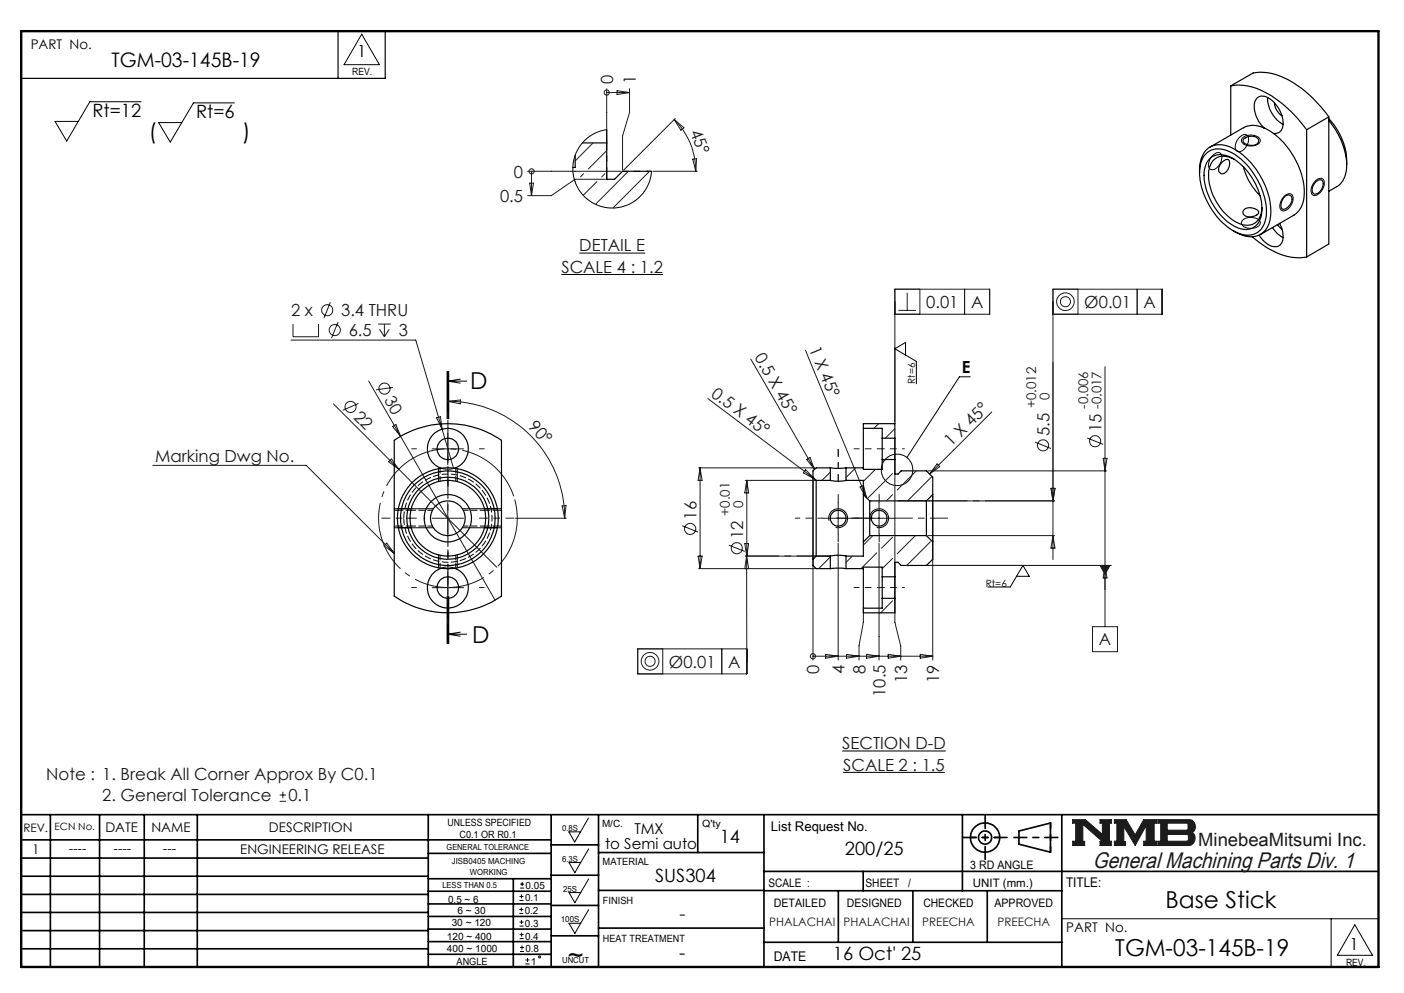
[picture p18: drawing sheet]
<svg xmlns="http://www.w3.org/2000/svg" width="297mm" height="210mm" viewBox="0 0 297 210" stroke-linecap="round" stroke-linejoin="round" font-family="sans-serif">
<defs><g id="words">
<g font-size="4.9">
<text x="99.5" y="82.3">D</text>
<text x="99.9" y="136">D</text>
<text x="246.5" y="192">Base Stick</text>
<text x="120.1" y="203.7">~</text>
<text x="235.9" y="202.1">TGM-03-145B-19</text>
</g>
<g font-size="4.7">
<text x="31.5" y="29.3">(</text>
<text x="51.3" y="29.3">)</text>
</g>
<text font-size="4.7" fill="#191924" x="231.2" y="183.6">General Machining Parts Div. 1</text>
<text font-size="4.2" x="23.6" y="14.3">TGM-03-145B-19</text>
<g font-size="3.9">
<text x="19.6" y="24.8">Rt=12</text>
<text x="41.5" y="25">Rt=6</text>
<text x="152.2" y="178.4">14</text>
<text x="178.7" y="180.8">200/25</text>
<text x="138.6" y="186.6">SUS304</text>
<text x="143.7" y="202.9">-</text>
<text x="176.2" y="203.1">16 Oct' 25</text>
</g>
<g font-size="3.9" fill="#191924">
<text x="253.5" y="178.9">MinebeaMitsumi Inc.</text>
<text x="143.7" y="194.7">-</text>
</g>
<g font-size="3.5">
<text x="75.6" y="12.1">1</text>
<text x="203.5" y="79">E</text>
<text x="285.5" y="200.9">1</text>
</g>
<g font-size="3.5" fill="#191924">
<text x="129.7" y="17.8" transform="rotate(-90 129.7 17.8)">0</text>
<text x="134.5" y="17.8" transform="rotate(-90 134.5 17.8)">1</text>
<text x="145.9" y="27.8" transform="rotate(69 145.9 27.8)">45°</text>
<text x="108.7" y="37.6">0</text>
<text x="105.8" y="42.7">0.5</text>
<text x="122.6" y="53.1">DETAIL E</text>
<text x="118.8" y="57.7">SCALE 4 : 1.2</text>
<text x="195.9" y="65.1">0.01</text>
<text x="205.4" y="65.1">A</text>
<text x="229.4" y="65.1">Ø0.01</text>
<text x="241.9" y="65.1">A</text>
<text x="61.6" y="66.9">2 x</text>
<text x="72.2" y="66.9">3.4 THRU</text>
<text x="73.8" y="71.1">6.5</text>
<text x="84.4" y="71.1">3</text>
<text x="159.5" y="75.5" transform="rotate(60 159.5 75.5)">0.5 X 45°</text>
<text x="171.1" y="73.8" transform="rotate(68 171.1 73.8)">1 X 45°</text>
<text x="150.2" y="83.7" transform="rotate(37 150.2 83.7)">0.5 X 45°</text>
<text x="74.6" y="88.4" transform="rotate(45 74.6 88.4)">22</text>
<text x="81.2" y="84.5" transform="rotate(60 81.2 84.5)">30</text>
<text x="111.6" y="90.3" transform="rotate(47 111.6 90.3)">90°</text>
<text x="201.2" y="94.6" transform="rotate(-45 201.2 94.6)">1 X 45°</text>
<text x="222" y="92.2" transform="rotate(-90 222 92.2)">5.5</text>
<text x="233" y="91.3" transform="rotate(-90 233 91.3)">15</text>
<text x="32.8" y="97.6">Marking Dwg No.</text>
<text x="147.3" y="109.9" transform="rotate(-90 147.3 109.9)">16</text>
<text x="157.2" y="114" transform="rotate(-90 157.2 114)">12</text>
<text x="232.5" y="136.5">A</text>
<text x="141.5" y="141.2">Ø0.01</text>
<text x="154.1" y="141.2">A</text>
<text x="173.3" y="142.5" transform="rotate(-90 173.3 142.5)">0</text>
<text x="178.7" y="142.5" transform="rotate(-90 178.7 142.5)">4</text>
<text x="183.1" y="142.5" transform="rotate(-90 183.1 142.5)">8</text>
<text x="187.3" y="147.4" transform="rotate(-90 187.3 147.4)">10.5</text>
<text x="191.9" y="144.5" transform="rotate(-90 191.9 144.5)">13</text>
<text x="198.7" y="144.5" transform="rotate(-90 198.7 144.5)">19</text>
<text x="178.2" y="158.4">SECTION D-D</text>
<text x="9.8" y="164.9">Note : 1. Break All Corner Approx By C0.1</text>
<text x="178.4" y="163">SCALE 2 : 1.5</text>
<text x="21.6" y="169.4">2. General Tolerance</text>
<text x="61" y="169.4">0.1</text>
</g>
<g font-size="3.2">
<text x="128" y="179.5">to Semi auto</text>
<text x="134.2" y="176.3">TMX</text>
</g>
<g font-size="2.8">
<text x="6.5" y="10.4">PART No.</text>
<text x="22.3" y="175.9">DATE</text>
<text x="32" y="175.9">NAME</text>
<text x="56.9" y="175.9">DESCRIPTION</text>
<text x="163.1" y="175.7">List Request No.</text>
<text x="6.8" y="180.6">1</text>
<text x="14.5" y="180.3">----</text>
<text x="24" y="180.3">----</text>
<text x="34.5" y="180.3">---</text>
<text x="50.8" y="180.7">ENGINEERING RELEASE</text>
<text x="225.5" y="187.6">TITLE:</text>
<text x="225.6" y="197.2">PART No.</text>
<text x="163.7" y="203.2">DATE</text>
</g>
<g font-size="2.8" fill="#191924">
<text x="219.2" y="86.4" transform="rotate(-90 219.2 86.4)">+0.012</text>
<text x="222" y="84.7" transform="rotate(-90 222 84.7)">0</text>
<text x="230.2" y="86.5" transform="rotate(-90 230.2 86.5)">-0.006</text>
<text x="233" y="86.5" transform="rotate(-90 233 86.5)">-0.017</text>
<text x="157.2" y="107.4" transform="rotate(-90 157.2 107.4)">0</text>
<text x="154.4" y="109.1" transform="rotate(-90 154.4 109.1)">+0.01</text>
</g>
<g font-size="2.5">
<text x="4.9" y="175.9">REV.</text>
<text x="205.2" y="183.8">3 RD ANGLE</text>
<text x="162.5" y="187.5">SCALE :</text>
<text x="163.7" y="191.7">DETAILED</text>
<text x="179.2" y="191.9">DESIGNED</text>
<text x="183.1" y="187.5">SHEET</text>
<text x="192.1" y="187.5">/</text>
<text x="195.3" y="191.9">CHECKED</text>
<text x="205.8" y="187.5">UNIT (mm.)</text>
<text x="210.4" y="191.9">APPROVED</text>
</g>
<g font-size="2.5" fill="#191924">
<text x="162.7" y="195.9">PHALACHAI PHALACHAI</text>
<text x="195.1" y="195.9">PREECHA</text>
<text x="211" y="195.9">PREECHA</text>
</g>
<g font-size="2.1">
<text x="74.5" y="16">REV.</text>
<text x="193.6" y="81.2" transform="rotate(-90 193.6 81.2)">Rt=6</text>
<text x="208.5" y="124.1">Rt=6</text>
<text x="11.6" y="175.6">ECN No.</text>
<text x="94.7" y="174.7">UNLESS SPECIFIED</text>
<text x="97.2" y="177.3">C0.1 OR R0.1</text>
<text x="127.3" y="174.9">M/C.</text>
<text x="148.6" y="175">Q'ty</text>
<text x="127.5" y="183">MATERIAL</text>
<text x="94.8" y="191">0.5 ~ 6</text>
<text x="111.1" y="190.6">0.1</text>
<text x="111.2" y="188">0.05</text>
<text x="127.6" y="191.1">FINISH</text>
<text x="95.6" y="195.9">30 ~ 120</text>
<text x="96.8" y="193.3">6 ~ 30</text>
<text x="111" y="193.4">0.2</text>
<text x="111.1" y="196.1">0.3</text>
<text x="94.5" y="198.8">120 ~ 400</text>
<text x="94.5" y="201.3">400 ~ 1000</text>
<text x="111.1" y="198.7">0.4</text>
<text x="111.2" y="201.4">0.8</text>
<text x="127.6" y="199.2">HEAT TREATMENT</text>
<text x="96.6" y="204.1">ANGLE</text>
<text x="112.3" y="204.1">1</text>
<text x="284.7" y="204.3">REV.</text>
</g>
<g font-size="1.8">
<text x="94.5" y="179.8">GENERAL TOLERANCE</text>
<text x="118.9" y="175.7">0.8S</text>
<text x="95.6" y="182.8">JISB0405 MACHING</text>
<text x="99.4" y="185.1">WORKING</text>
<text x="118.9" y="182.2">6.3S</text>
<text x="93.6" y="187.8">LESS THAN 0.5</text>
<text x="119.1" y="188.6">25S</text>
<text x="118.6" y="195.1">100S</text>
<text x="118.9" y="203.6">UNCUT</text>
</g>
</g></defs>
<g fill="none" stroke="#000" stroke-width=".35">
<path d="M4.5 172.3h287.1M4.5 177.6h112.1M10.7 172.3v32.2M21.1 172.3v32.2M30.5 172.3v32.2M41.7 172.3v32.2M90.6 172.3v32.2M116.6 172.3v32.2M116.6 178.7h10M126.6 172.3v32.2M147.6 172.3v8M161.6 172.3v32.2"/>
<path d="M203.6 172.3v16.1M215.5 175.7l6.7-1.6v6.1l-6.7-1.7zM224.6 172.3v32.2M4.5 185.3h86.1M4.5 181.5h86.1M4.5 189.2h86.1M4.5 193h86.1M4.5 196.8h86.1M90.6 199.1h26M90.6 193.8h26M90.6 188.5h26M90.6 191.2h26"/>
<path d="M90.6 180.5h26M90.6 185.8h26M90.6 196.5h26M108.6 185.8v18.5M116.6 185.1h10M116.6 191.5h10M116.6 197.9h10M126.6 196.3h35M126.6 188.3h35M126.6 180.3h35M161.6 184.3h130M161.6 199.3h63"/>
<path d="M161.6 188.4h63M177.3 188.4v10.9M182.6 184.3v4.1M193.1 188.4v10.9M208.8 188.4v10.9M4.5 200.7h86.1M90.6 201.8h26"/>
<circle cx="208.4" cy="177.1" r="3.1"/>
<circle cx="208.4" cy="177.1" r="1.4"/>
</g>
<path d="M226.9 173.3h2.7l3.6 3.2v-2.4h-.5v-.8h2.4v.8h-.4v3.8h.4v.9h-2.4v-.9h.5l-4.1-3.6v3.6h.3v.9h-2.5v-.9h.6v-3.8h-.6zM235.7 173.3h2.5l1.9 3.3 1.8-3.3h2.8v.8h-.5v3.8h.5v.9h-2.8v-.9h.6v-3.3l-2.4 4.2-2.4-4v3.2h.4v.8h-2.4v-.9h.6v-3.8h-.6zM244.9 173.3h6.6a1.48 1.48 0 0 1 1.3 1.2 1.48 1.48 0 0 1-.7 1.6 1.48 1.48 0 0 1 .7 1.6 1.48 1.48 0 0 1-1.4 1.1h-6.5v-.9h.6v-3.8h-.6zM246.9 174.1h4.1l.3 .2v1l-.3 .3h-4.1zM246.9 176.5h4.2l.3 .3v.8l-.4 .3h-4.1z" fill="none" stroke="#191924" stroke-width=".21"/>
<path d="M76.5 7.2l3.8 6.5h-7.5zM120.3 175.9h2.5l-1.2 2.2zM124.5 173l-1.7 2.9M124.5 179.5l-1.7 2.9M120.4 182.4h2.4l-1.2 2.2zM120.4 188.8h2.4l-1.2 2.1zM120.4 195.3h2.4l-1.2 2.1zM124.5 185.9l-1.7 2.9M124.5 192.4l-1.7 2.9M224.6 194.3h67M281.6 194.3v10.2M286.6 195.6l3.7 6.4h-7.4z" fill="none" stroke="#000" stroke-width=".21"/>
<path d="M4.5 6.6h287.1" fill="none" stroke="#000" stroke-width=".21" stroke-dasharray="6.3 1.3 1.3 1.3" stroke-dashoffset="1.9"/>
<path d="M71.5 6.6v10M81.5 6.6v10h-77" fill="none" stroke="#000" stroke-width=".25"/>
<path d="M205.3 177.1h6.2M222.2 174v6.2" fill="none" stroke="#000" stroke-width=".35" stroke-dasharray="15.2 1.3 1.3 1.3" stroke-dashoffset="14.1"/>
<path d="M203.8 177.1h9.2M208.4 172.5v9.2M214.5 177.1h9.3" fill="none" stroke="#000" stroke-width=".35" stroke-dasharray="15.2 1.3 1.3 1.3" stroke-dashoffset="12.5"/>
<path d="M4.5 6.6h287.1v197.9h-287.1z" fill="none" stroke="#000" stroke-width=".5"/>
<path d="M226.9 173.3v.8h.6v3.8h-.6v.9h2.5v-.9h-.3v-3.6l4.1 3.6h-.5v.9h2.4v-.9h-.4v-3.8h.4v-.8h-2.4v.8h.5v2.4l-3.6-3.2zM235.7 173.3v.8h.6v3.8h-.6v.9h2.4v-.8h-.4v-3.2l2.4 4 2.4-4.2v3.3h-.6v.9h2.8v-.9h-.5v-3.8h.5v-.8h-2.8l-1.8 3.3-1.9-3.3zM246.9 176.5h4.2l.3 .2v1l-.3 .2h-4.2zM244.9 173.3v.8h.6v3.8h-.6v.9h6.9l.7-.5 .3-.9-.1-.7-.6-.6a1.48 1.48 0 0 0 .7-1.6 1.48 1.48 0 0 0-1.3-1.2zM246.9 174.1h4.1l.3 .2v1.1l-.2 .2h-4.2z" fill-rule="evenodd" fill="#191924"/>
<g fill="none" stroke="#191924" stroke-width=".21">
<path d="M128.3 19.6h.1M128.3 18.8v10.1M128.3 19.6h4.9M130.5 19.2l2.7 .4-2.7 .4zM133.2 18.8v5l-1.5 5v7.1M111.6 36.2h19.8M112 38.7h.9l-.5 2.7zM112.4 36.2v5.2M112.4 36.2h.1M128.1 37.9h-6.5l-5 3.5h-5M138.1 36.2h9.4M142.6 25.3l2.1 1.7-.7 .5z"/>
<path d="M142.6 25.3a15.2 15.2 0 0 1 4.6 10.9M142.8 25.1l-10.9 10.9M146.5 33.6h.9l-.2 2.6zM61.6 71.9h26.3l5.6 18.9M62 68.5v2.7h5.4v-2.7M69.9 63.9l-1.4 3.4M71.5 68.1l-1.4 3.4M80 68.5h2.7M80.3 69.6l1 1.6M81.3 68.5v2.7M82.3 69.6l-1 1.6M158.8 75.9l13.5 23.4"/>
<path d="M170.4 74.1l12.9 31.2M189.3 66.5h20v-5.3h-20v28.4M190 65.6h3.8M191.9 61.9v3.7M194.6 61.2v5.3M204 61.2v5.3M222.7 66.5h23.2v-5.3h-23.2v57.1M228 61.2v5.3M233.8 77.5v55M240.6 61.2v5.3M32.3 98.4h32.5l18.6 18.6M70.5 85.4l13.8 13.8"/>
<path d="M75.8 85.3l-3.3 1.5M78 80.6l26.7 46.3M82.2 97.6l.6-.5 1.5 2.1zM83 90.2l.7-.4 1 2.5zM83.1 81.9l-3.5 .5M84.3 99.2l20.8 20.8M91.4 94.9h6.7M92.4 88.4l.8-.3 .3 2.7zM93.5 90.8l2.5 8.3M94.7 91.6v6.7M94.7 84.9a24.7 24.7 0 0 1 24.8 24.7M94.7 84.9l2.7-.3v.8z"/>
<path d="M147.8 98.9h24.5M148.1 98.9v21.4M148.1 98.9l.4 2.7h-.8zM149.8 84.3l22.5 17M170.4 99.3l1.9 2-2.4-1.3zM170.6 97.2l.7-.4 1 2.5zM189.3 92.9v38.7l1.2 5v3M196.3 99.6h37.8M198.2 98.1l.6 .6-2.2 1.6zM209.8 87.1l-13.2 13.2M219 93.5l3.3 1.4M230 92.6l3.4 1.4"/>
<path d="M233.4 96.9h.8l-.4 2.7zM81.8 114.9l1.6 2.1-2.2-1.5zM91.4 109.6h6.7M94.7 106.2v6.7M109 109.6h10.8M118.9 107l.8-.1-.2 2.7zM144.3 111.2l3.4 1.3M147.7 117.6h.8l-.4 2.7zM154.2 115.3l3.4 1.3M157.7 117.6h14.6M157.7 101.6h14.6M158 101.6v16l-.4-2.6h.8l-.8 5.3"/>
<path d="M158 101.6l.4 2.6h-.8zM172 101.2v38.4M174 109.6h6.6M177.3 114.9v24.7M177.3 106.2v6.7M181.9 103l.8-.4 .6 2.7zM182.6 109.6h6.7M185.9 114.9v24.7M185.9 106.2v6.7M196 119.6h39.1M196.3 105.9h26.8M196.3 113.3h26.8"/>
<path d="M197.3 104.9v34.7M222.3 103.3h.9l-.5 2.6zM222.4 103.3l.3 2.6M222.7 113.3l.5 2.6h-.9zM232.7 119.6h2.1l-1 1.9zM233.8 119.6l.4 2.6h-.8zM91.4 124.3h6.7M94.7 120.9v6.7M134.9 137.2h23.1v5.3h-23.1zM140.2 137.2v5.3M147.8 120.3h24.5M152.7 137.2v5.3"/>
<path d="M158.4 120.3l-.5-2.7 .1 22.3M172 138.8h.1M172 138.8h25.3M174.7 138.4l2.6 .4-2.6 .4zM179.1 138.4l2.6 .4-2.6 .4zM182.6 128.9v2.7l-.9 5v3M183.3 138.4l2.6 .4-2.6 .4zM187.9 138.4l2.6 .4-2.6 .4zM194.7 138.4l2.6 .4-2.6 .4zM231.1 132.5h5.3v5.3h-5.3zM59.2 169.5h1.3M59.2 168.1h1.3"/>
<path d="M59.8 167.5v1.3"/>
<circle cx="128.3" cy="19.6" r=".54"/>
<circle cx="112.5" cy="36.2" r=".54"/>
<circle cx="69.2" cy="65.6" r="1.18"/>
<circle cx="70.8" cy="69.8" r="1.18"/>
<circle cx="225.4" cy="63.8" r="1.88"/>
<circle cx="225.4" cy="63.8" r="1.06"/>
<circle cx="74.2" cy="86" r="1.18"/>
<circle cx="81.3" cy="82.2" r="1.18"/>
<circle cx="220.6" cy="94.2" r="1.17"/>
<circle cx="231.7" cy="93.3" r="1.18"/>
<circle cx="146" cy="111.9" r="1.17"/>
<circle cx="155.9" cy="115.9" r="1.18"/>
<circle cx="137.5" cy="139.9" r="1.07"/>
<circle cx="137.5" cy="139.9" r="1.86"/>
<circle cx="172" cy="138.8" r=".54"/>
</g>
<g fill="none" stroke="#000" stroke-width=".21">
<path d="M29.8 21.5h-10.8l-4.9 8.3-2.5-4.1h4.9M49.6 21.8h-8.7l-4.9 8.2-2.5-4.1h5M256.6 32.8a.96 .96 0 0 1 1-.6 .96 .96 0 0 1 .8 .8 2.68 2.68 0 0 1-2 2.9 1.28 1.28 0 0 1-.5-2zM262.1 29.1l.2-.1a.99 .99 0 0 1 1-.6 .99 .99 0 0 1 .8 .8 2.77 2.77 0 0 1-2.1 2.9 1.26 1.26 0 0 1-.5-2zM262.9 29.1a2.69 2.69 0 0 1 3.7 .3 1.35 1.35 0 0 1-1.7 1.5 1.81 1.81 0 0 1-2.3-1.3zM278.3 38.2a.98 .98 0 0 1 1-.5 .98 .98 0 0 1 .8 .8 2.76 2.76 0 0 1-2 2.8h-.2a1.47 1.47 0 0 1-.3-2.1zM118.8 58h21.5M122.5 53.5h14M262.8 46.6a2.63 2.63 0 0 1 3.8 .4 1.64 1.64 0 0 1-2.1 1.3h-.2a1.42 1.42 0 0 1-1.7-1.4zM271.7 41.5l.2-.2a.98 .98 0 0 1 1.3-.2 .98 .98 0 0 1 .3 1.3 2.44 2.44 0 0 1-2.2 2.2 1.22 1.22 0 0 1-.4-1.8zM94.6 78.6v10M94.8 78.6v10"/>
<path d="M94.9 78.6v10M189.3 73.5v15.8M191.6 75.1v-2.7l-2.3 1.4 4.6 2.6v4.8M205.2 79.7h-2.2l-11.2 17.1M92.7 99.1v2.7M94.7 80.6h4M94.7 80.6l2.7 .4M96.7 99.1v2.7M97.4 80.2l-2.7 .4M83.4 107.6h8.3M83.4 111.6h8.3M92.7 117.3v2.8"/>
<path d="M96.7 117.3v2.8M97.8 107.6h8.3M97.8 111.6h8.3M175.4 110.1a2 2 0 0 1 1.7-2.5 2 2 0 0 1 2.2 2.2 2 2 0 0 1-2.5 1.7M184 110.1a2 2 0 0 1 1.8-2.5 2 2 0 0 1 2.2 2.2 2 2 0 0 1-2.5 1.7M196.3 119.6h20.4M94.6 126.1v10M94.7 134.1h4M94.7 134.1l2.7 .4M94.8 126.1v10M94.9 126.1v10zM97.4 133.7l-2.7 .4"/>
<path d="M215.1 121.9h2.6l-1.3-2.3-2.7 4.5h-4.7M178.2 158.8h21.9M178.4 163.3h21.5M109.9 193.2h.8M109.9 192.3h.8M109.9 195.9h.8M109.9 195h.8M109.9 190.4h.8M109.9 189.6h.8M109.9 198.5h.9M109.9 197.7h.9M110 187.8h.9"/>
<path d="M110 187h.9M110.3 191.9v.8M110.3 189.2v.8M110.3 194.6v.8M110.3 197.2v.9M110.4 199.9v.9M110.5 186.5v.9M110 201.2h.8M110 200.4h.8M111.2 203.9h.8M111.2 203h.8M111.6 202.6v.8"/>
<circle cx="189.8" cy="99.4" r="3.3"/>
<circle cx="114.1" cy="202.4" r=".21"/>
</g>
<path d="M108.8 105.3a14.7 14.7 0 0 0-24.5-6 14.7 14.7 0 0 0 6.5 24.4 14.7 14.7 0 0 0 18.3-17.4l-.3-1" fill="none" stroke="#191924" stroke-width=".21" stroke-dasharray="15.2 1.3 1.3 1.3" stroke-dashoffset="-.4" stroke-linecap="butt"/>
<path d="M94.8 78.6v57.5" fill="none" stroke="#000" stroke-width=".21" stroke-dasharray="6.3 1.3 1.3 1.3" stroke-dashoffset="-.2"/>
<path d="M131.7 36.2h6.1M186.7 94.9h-6M186.7 124.2h-6" fill="none" stroke="#191924" stroke-width=".21" stroke-dasharray="15.2 1.3 1.3 1.3" stroke-dashoffset="14.1"/>
<path d="M191.3 94.9h-4.6M191.3 124.2h-4.6" fill="none" stroke="#191924" stroke-width=".21" stroke-dasharray="15.2 1.3 1.3 1.3" stroke-dashoffset="14.8"/>
<path d="M177.3 101.9v-6.9" fill="none" stroke="#191924" stroke-width=".21" stroke-dasharray="15.2 1.3 1.3 1.3" stroke-dashoffset="13.7"/>
<path d="M177 109.6h7.7" fill="none" stroke="#191924" stroke-width=".21" stroke-dasharray="15.2 1.3 1.3 1.3" stroke-dashoffset="13.3"/>
<path d="M128.4 37.9v-8.7" fill="none" stroke="#191924" stroke-width=".21" stroke-dasharray="15.2 1.3 1.3 1.3" stroke-dashoffset="12.8"/>
<path d="M175.7 117.6h-18.1" fill="none" stroke="#191924" stroke-width=".21" stroke-dasharray="15.2 1.3 1.3 1.3" stroke-dashoffset="8.1"/>
<path d="M190 105.9h33.1" fill="none" stroke="#191924" stroke-width=".21" stroke-dasharray="15.2 1.3 1.3 1.3" stroke-dashoffset=".6"/>
<g fill="none" stroke="#191924" stroke-width=".21" stroke-dasharray="15.2 1.3 1.3 1.3">
<path d="M88.1 94.9h-1M94.8 88.2v-1M101.4 94.9h1M94.8 117.6v-1M94.8 101.6v1M177.3 106.2v-1.6M177.3 112.9v1.7M180.7 109.6h1.6M182.7 109.6h-1.7M186 106.2v-1.6M186 112.9v1.7M88.1 124.2h-1"/>
<path d="M94.8 130.9v1M101.4 124.2h1"/>
</g>
<path d="M174 109.6h-5.8" fill="none" stroke="#191924" stroke-width=".21" stroke-dasharray="15.2 1.3 1.3 1.3" stroke-dashoffset="14.3"/>
<path d="M189.3 109.6h11.2" fill="none" stroke="#191924" stroke-width=".21" stroke-dasharray="15.2 1.3 1.3 1.3" stroke-dashoffset="11.6"/>
<path d="M88.1 109.6h-7.3M94.8 102.9v-7.3M94.8 116.2v7.4M101.4 109.6h7.4" fill="none" stroke="#191924" stroke-width=".21" stroke-dasharray="15.2 1.3 1.3 1.3" stroke-dashoffset="13.5"/>
<path d="M232.7 119.6h2.1l-1 1.9z" fill="#191924"/>
<g fill="none" stroke="#000" stroke-width=".25">
<path d="M260.3 18.2a12.3 12.3 0 0 1 9.3 2.5 27.1 27.1 0 0 1 6.8 6.7M260.3 18.2l4.8-2.8a12.6 12.6 0 0 1 9.8 3 28.1 28.1 0 0 1 6.2 6.3M260.3 18.2v10.4M121.7 32.8v2.6h-.5M123.2 30.2h5.1M128.3 27.4v2.8M128.3 30.2v7.7h1.7l1.7-1.7h6.1M253.8 36.5a5.7 5.7 0 0 1 2.3-5.5 5.7 5.7 0 0 1 5.6 .9 16.4 16.4 0 0 1 7.1 13.8 4.2 4.2 0 0 1-4.9 4.3l-1.3-.3-1.8-.9M255 32.6a4 4 0 0 1 5-.6 15.2 15.2 0 0 1 7.6 10.1 6.8 6.8 0 0 1-1.5 7 4.9 4.9 0 0 1-5.3-.3 15.6 15.6 0 0 1-7-12.8 5.4 5.4 0 0 1 1.2-3.4zM255.9 33.5a4.4 4.4 0 0 1 5.6 .5 13.2 13.2 0 0 1 5.4 11.3 3.5 3.5 0 0 1-5.4 2.7 13.1 13.1 0 0 1-6.8-11.8 4.7 4.7 0 0 1 1.2-2.7zM258.6 34.2a.96 .96 0 0 1 1.4-.2 2.29 2.29 0 0 1-1.5 2.8 1.09 1.09 0 0 1-.4-1.9zM261.1 33.7a3.3 3.3 0 0 0-5 1.1 8.8 8.8 0 0 0 1 7.6 9.5 9.5 0 0 0 6.4 5.2 3.1 3.1 0 0 0 3.4-3.3v-.4"/>
<path d="M263 35.3a13.8 13.8 0 0 0 3.6 6.1M263.2 29.3a2.11 2.11 0 0 1 3 .3 1.42 1.42 0 0 1-2 1.1 1.14 1.14 0 0 1-1.2-1.1zM267.4 27a4.8 4.8 0 0 0-4.4 0l-7 4.1M267.4 27l2 1.2M267.4 27a6.1 6.1 0 0 1-1.9-5.5 1.81 1.81 0 0 1 3-.7 6.1 6.1 0 0 1 2.7 6.5 1.55 1.55 0 0 1-1.8 .9M268.1 20.6a6.6 6.6 0 0 0 3.3 5.7M269.4 28.2a16.6 16.6 0 0 1 6.5 13.2 4.9 4.9 0 0 1-2.2 4.1l-7.1 4.1M269.6 21.8a3.6 3.6 0 0 0 1.6 2.7M276.4 27.4v27M278.3 38.5a.87 .87 0 0 1 .8-.5 .87 .87 0 0 1 .8 .5 2.15 2.15 0 0 1-1.9 2.5 1.44 1.44 0 0 1 0-2.1zM281.1 25.5a14.7 14.7 0 0 1 3.7 10.8 4.3 4.3 0 0 1-2 3.2l-1.7 1M281.1 25.1a13.6 13.6 0 0 1 3.8 9.8"/>
<path d="M281.1 24.7l-4.7 2.7M281.1 24.7v26.9l-4.7 2.8M263.1 44.4a2.22 2.22 0 0 1 3.2 .5 2.16 2.16 0 0 1-3.2 .5l-.2-.4zM264.9 50.1a15.1 15.1 0 0 0 10.4 4.4l1.1-.1M269.2 48.1a5.7 5.7 0 0 0 2.2 2.2M270.2 47.5l1 .9M270.7 47.2l.1 .2a4.2 4.2 0 0 1 .1 4.3 2.53 2.53 0 0 1-3.5-.7l-1.1-1.3M271.9 41.5a.88 .88 0 0 1 1.1-.1 .88 .88 0 0 1 .3 1.2 2.02 2.02 0 0 1-2 1.6 2.11 2.11 0 0 1 .6-2.7zM83.4 93.1a20 20 0 0 1 22.7 0v33a20 20 0 0 1-22.7 0zM93.3 99a4.3 4.3 0 0 1-2.1-6.7 4.3 4.3 0 0 1 7 0 4.3 4.3 0 0 1-2 6.7M175.6 98.9l1 .2 2.4-.2M175.6 98.9v2.7"/>
<path d="M175.6 98.9h-3l-.6 .7v1.3M179 98.9v2.7M179 98.9h3.6M182.6 90.6v8.3M182.6 90.6v-1h6.7v3.1M182.6 90.6h4v2.1M186.6 92.7v4.5M186.6 97.2v2.1h-4v-.4M186.6 97.2h2.7M186.6 92.7h2.7M189.3 92.7v4.5M189.3 97.2v3.1h.7l.6-.7h5.4l1.3 1.3v3.7"/>
<path d="M172 100.9v17.4M172 118.3v1.3l.6 .7h3M172 100.9l.6 .7M172.6 101.6v16M172.6 117.6h3M172.6 101.6h3M172.6 117.6l-.6 .7M175.6 117.6a7.9 7.9 0 0 1 3.4 0M175.6 101.6a7.7 7.7 0 0 0 3.4 0M175.6 117.6v2.7M179 101.6h3.6v3M179 117.6v2.7"/>
<path d="M182.6 104.6v10M182.6 114.6v3h-3.6M182.6 104.6l1.4 1.3M184 105.9v7.4M184 113.3l-1.4 1.3M184 113.3h12M184 105.9h12M196 105.9v7.4M196 113.3l1.3 1.3M197.3 104.6v10M197.3 104.6l-1.3 1.3M197.3 114.6v3.7l-1.3 1.3h-5.4l-.6-.7h-.7v3.1"/>
<path d="M93.3 120.2a4.3 4.3 0 0 0-2 6.6 4.3 4.3 0 0 0 6.9 0 4.3 4.3 0 0 0-2-6.6M175.6 120.3l1.1-.2 2.3 .2M179 120.3h3.6M182.6 120.3v8.3M182.6 120.3v-.4h4v2.1M186.6 122v4.5M186.6 122h2.7M186.6 126.5v2.1h-4M186.6 126.5h2.7M189.3 122v4.5M189.3 126.5v3.1h-6.7v-1"/>
<circle cx="94.7" cy="94.9" r="2.27"/>
<circle cx="94.7" cy="109.6" r="3.7"/>
<circle cx="94.7" cy="109.6" r="8.7"/>
<circle cx="94.7" cy="109.6" r="8"/>
<circle cx="94.7" cy="109.6" r="10"/>
<circle cx="94.7" cy="109.6" r="10.7"/>
<circle cx="94.8" cy="109.6" r="5"/>
<circle cx="177.3" cy="109.6" r="1.66"/>
<circle cx="186" cy="109.6" r="1.66"/>
<circle cx="94.8" cy="124.3" r="2.26"/>
</g>
<path d="M93.3 99a4.3 4.3 0 0 0 2.9 0M96.2 120.2a4.3 4.3 0 0 0-2.9 0" fill="none" stroke="#000" stroke-width=".21" stroke-dasharray="1.3 .6" stroke-dashoffset=".1"/>
<path d="M85.4 109.6a9.3 9.3 0 0 1 13.9-8.2 9.3 9.3 0 0 1 .4 16.1 9.3 9.3 0 0 1-14.3-7.3v-.6" fill="none" stroke="#000" stroke-width=".21" stroke-dasharray="1.3 .6" stroke-dashoffset="-.1"/>
<path d="M93.1 99v2.8M84.2 111.2h2.7M86.9 107.9h-2.7M93.1 117.4v2.7M96.4 101.8v-2.8M102.6 111.2h2.7M105.3 107.9h-2.7M96.4 120.1v-2.7" fill="none" stroke="#000" stroke-width=".21" stroke-dasharray="1.3 .6" stroke-dashoffset=".2"/>
<path d="M83.4 111.2h.8M84.2 107.9h-.8M105.3 111.2h.8M106.1 107.9h-.8" fill="none" stroke="#000" stroke-width=".21" stroke-dasharray="1.3 .6" stroke-dashoffset=".4"/>
<path d="M86.9 111.2h4.6M91.5 107.9h-4.6M98 111.2h4.6M102.6 107.9h-4.6" fill="none" stroke="#000" stroke-width=".21" stroke-dasharray="1.3 .6" stroke-dashoffset=".3"/>
<g fill="none" stroke="#191924" stroke-width=".21">
<path d="M121.8 38.4l-.1 .1M123.4 36.8l-.6 .6M125.4 30.2l-3.7 3.8M126.3 38.4l-2.9 2.9M128 36.8l-.7 .6M128.3 31.8l-3.8 3.9M132.9 36.2l-6.9 7M137.4 36.2l-7.7 7.8M175.6 99.8l-1.7 1.8M181 98.9l-2 2.1M185.2 99.3l-2.6 2.5M185.9 89.6l-1 1"/>
<path d="M187.3 97.2l-.7 .6M189.3 90.7l-2 2M193.8 99.6l-4 4M175.6 117.8l-2.4 2.5M180.3 117.6l-1.3 1.3M184.6 113.3l-2 2M185.5 116.9l-3.4 3.4M188.8 113.6l-2.3 2.3M188.8 104.6l-1.3 1.3M188.8 100.1l-5.3 5.3M188.8 118.1l-2.2 2.2M193.6 113.3l-3.8 3.8"/>
<path d="M196.8 114.6l-5 5M197.1 100.8l-5.1 5.1M182.8 128.6l-.2 .2M186.3 129.6h.1M188.8 127.1l-2.3 2.3"/>
</g>
<path d="M128.3 27.4l-2.2 .6-1.8 1.1-1.6 1.8-1.1 2-.4 2.3 .2 2.4 .7 2 1.5 1.9 1.9 1.5 2.3 .8 2.4 .2 1.1-.2 1.5-.5 2.1-1.3 1.4-1.5 1.1-2.2 .4-2.1" fill="none" stroke="#000" stroke-width=".21"/>
<use href="#words"/>
</svg>
